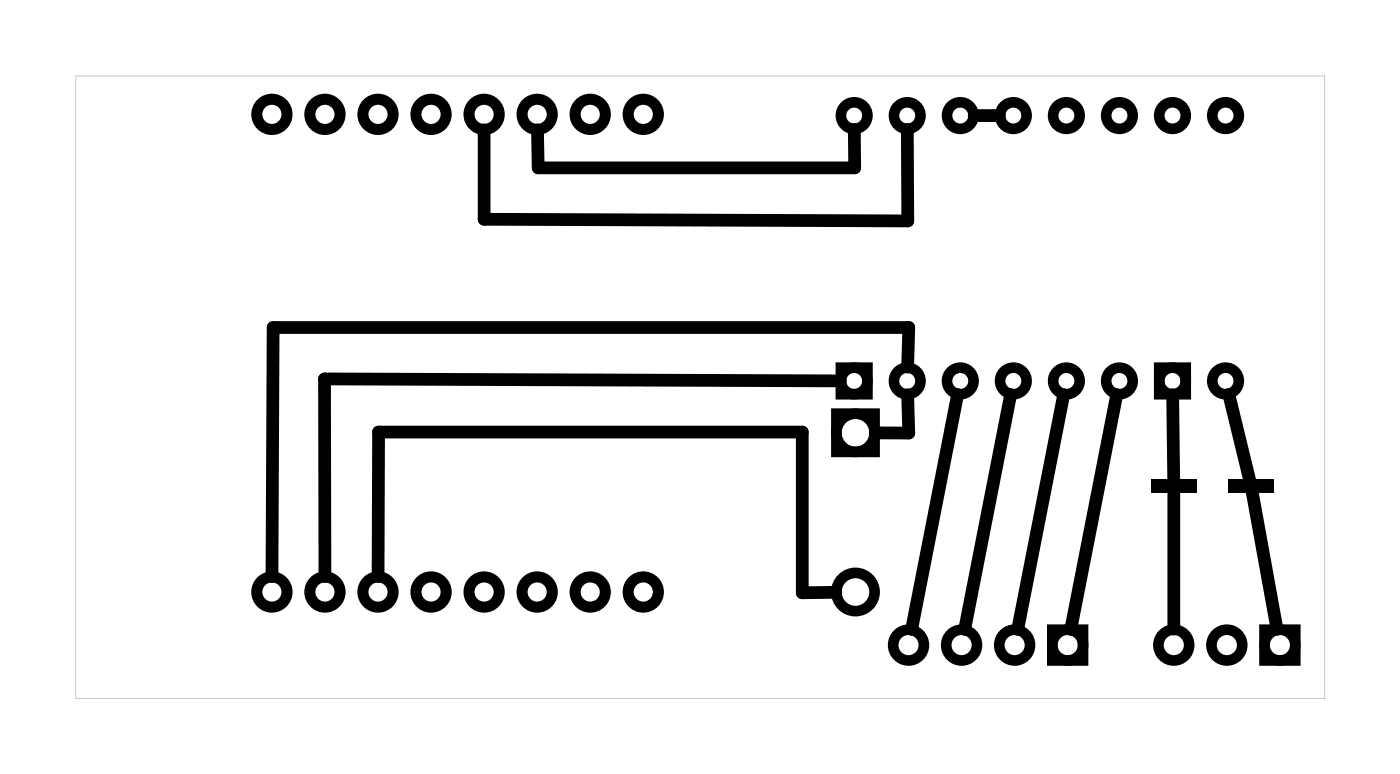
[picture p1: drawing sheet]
<svg xmlns="http://www.w3.org/2000/svg" width="67mm" height="37mm" viewBox="0 0 67 37" stroke-linecap="round" stroke-linejoin="round" font-family="sans-serif">
<g fill="#000">
<path d="M55.1 22.9h2.2v.7h-2.2zM58.8 22.9h2.2v.7h-2.2z"/>
<path d="M3.6 3.6h59.8v29.8h-59.8zM3.6 3.6v29.8h59.8v-29.8z"/>
</g>
<g fill="none" stroke="#000" stroke-width=".51">
<path d="M40 19.8h1.9v1.8h-1.9zM40.3 17.6h1.2v1.3h-1.2zM55.5 17.6h1.3v1.3h-1.3zM50.4 30.1h1.5v1.5h-1.5zM60.5 30.1h1.5v1.5h-1.5z"/>
<circle cx="40.9" cy="5.5" r=".64"/>
<circle cx="40.9" cy="18.2" r=".64"/>
<circle cx="43.4" cy="5.5" r=".64"/>
<circle cx="43.4" cy="18.2" r=".64"/>
<circle cx="46" cy="5.5" r=".64"/>
<circle cx="46" cy="18.2" r=".64"/>
<circle cx="48.5" cy="5.5" r=".64"/>
<circle cx="48.5" cy="18.2" r=".64"/>
<circle cx="51.1" cy="18.2" r=".64"/>
<circle cx="51.1" cy="5.5" r=".64"/>
<circle cx="53.6" cy="18.2" r=".64"/>
<circle cx="53.6" cy="5.5" r=".64"/>
<circle cx="56.1" cy="18.2" r=".64"/>
<circle cx="56.1" cy="5.5" r=".64"/>
<circle cx="58.7" cy="5.5" r=".64"/>
<circle cx="58.7" cy="18.2" r=".64"/>
<circle cx="41" cy="28.3" r=".91"/>
<circle cx="41" cy="20.7" r=".91"/>
<circle cx="43.5" cy="30.9" r=".74"/>
<circle cx="46" cy="30.9" r=".74"/>
<circle cx="48.6" cy="30.9" r=".74"/>
<circle cx="51.1" cy="30.9" r=".74"/>
<circle cx="56.2" cy="30.9" r=".74"/>
<circle cx="58.7" cy="30.9" r=".74"/>
<circle cx="61.3" cy="30.9" r=".74"/>
</g>
<g fill="none" stroke="#000" stroke-width=".53">
<circle cx="13" cy="5.5" r=".72"/>
<circle cx="15.6" cy="5.5" r=".72"/>
<circle cx="18.1" cy="5.5" r=".72"/>
<circle cx="20.6" cy="5.5" r=".72"/>
<circle cx="23.2" cy="5.5" r=".72"/>
<circle cx="25.7" cy="5.5" r=".72"/>
<circle cx="28.3" cy="5.5" r=".72"/>
<circle cx="30.8" cy="5.5" r=".72"/>
<circle cx="13" cy="28.3" r=".72"/>
<circle cx="15.6" cy="28.3" r=".72"/>
<circle cx="18.1" cy="28.3" r=".72"/>
<circle cx="20.6" cy="28.3" r=".72"/>
<circle cx="23.2" cy="28.3" r=".72"/>
<circle cx="25.7" cy="28.3" r=".72"/>
<circle cx="28.3" cy="28.3" r=".72"/>
<circle cx="30.8" cy="28.3" r=".72"/>
</g>
<g fill="none" stroke="#000" stroke-width=".61">
<path d="M40.2 18.2l-24.7-.1 .1 9.5M40.9 6.2v1.8h-15.1l-.1-1.8M43.4 6.2l.1 4.4-20.3-.1v-4.3M43.5 17.6v-1.9h-30.4l-.1 11.9M43.5 18.9v1.8h-1.6M45.8 18.9l-2.2 11.2M46.6 5.5h1.3M48.4 18.9l-2.2 11.2M50.9 18.9l-2.2 11.2M53.5 18.9l-2.2 11.2M56.1 18.9l.1 4.2M58.8 18.9l1.1 4.2"/>
<path d="M18.1 27.6v-6.9h20.3v7.7l1.6-.1M56.2 23.4v6.7M59.9 23.4l1.2 6.7"/>
</g>
</svg>
